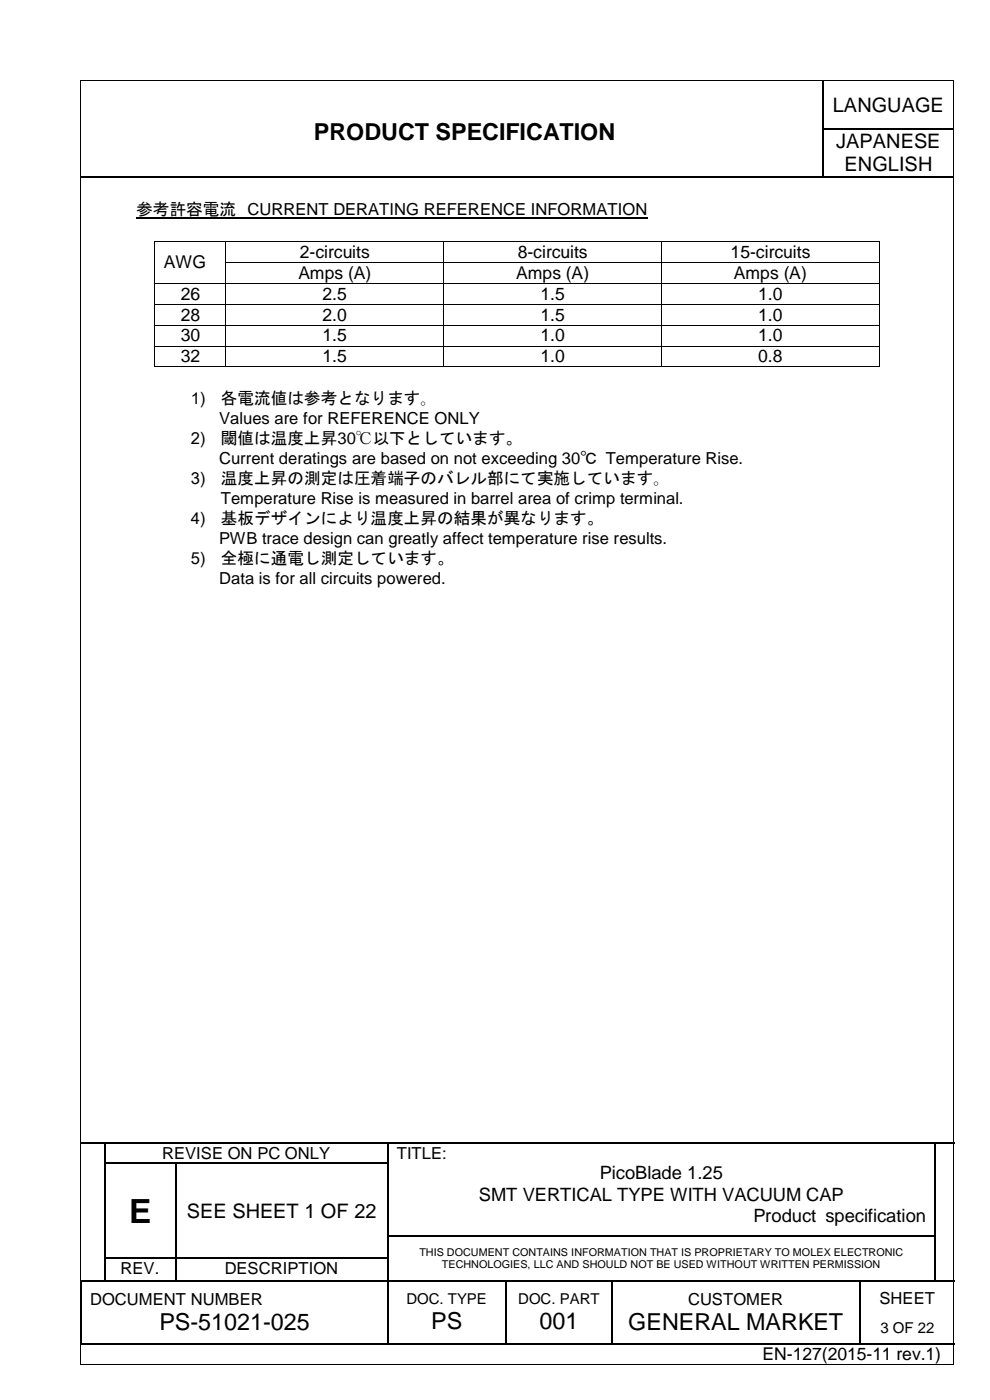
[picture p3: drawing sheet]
<svg xmlns="http://www.w3.org/2000/svg" width="210mm" height="297mm" viewBox="0 0 210 297" stroke-linecap="round" stroke-linejoin="round" font-family="sans-serif">
<defs><g id="words">
<text font-size="7.1" x="27.4" y="259.4">E</text>
<g font-size="5">
<text x="66.6" y="29.6">PRODUCT SPECIFICATION</text>
<text x="91.4" y="282">PS</text>
<text x="114.4" y="282">001</text>
<text x="33.8" y="282.2">PS-51021-025</text>
<text x="133.2" y="282.2">GENERAL MARKET</text>
</g>
<g font-size="4.2">
<text x="176.6" y="23.7">LANGUAGE</text>
<text x="177.3" y="31.5">JAPANESE</text>
<text x="179.1" y="36.3">ENGLISH</text>
<text x="39.6" y="258.4">SEE SHEET 1 OF 22</text>
</g>
<g font-size="3.9">
<text x="127.2" y="250.2">PicoBlade 1.25</text>
<text x="101.5" y="254.7">SMT VERTICAL TYPE WITH VACUUM CAP</text>
<text x="159.7" y="259.2">Product specification</text>
</g>
<g font-size="3.7">
<text x="34.8" y="56.9">AWG</text>
<text x="63.3" y="59.1">Amps (A)</text>
<text x="63.6" y="54.7">2-circuits</text>
<text x="109.5" y="59.1">Amps (A)</text>
<text x="109.8" y="54.7">8-circuits</text>
<text x="154.9" y="54.7">15-circuits</text>
<text x="155.6" y="59.1">Amps (A)</text>
<text x="38.3" y="63.6">26</text>
<text x="68.4" y="63.6">2.5</text>
<text x="114.6" y="63.6">1.5</text>
<text x="160.7" y="63.6">1.0</text>
<text x="38.3" y="68">28</text>
<text x="68.4" y="68">2.0</text>
<text x="114.6" y="68">1.5</text>
<text x="160.7" y="68">1.0</text>
<text x="38.3" y="72.4">30</text>
<text x="38.3" y="76.9">32</text>
<text x="68.4" y="72.4">1.5</text>
<text x="68.4" y="76.9">1.5</text>
<text x="114.6" y="72.4">1.0</text>
<text x="114.6" y="76.9">1.0</text>
<text x="160.7" y="72.4">1.0</text>
<text x="160.7" y="76.9">0.8</text>
<text x="161.6" y="288.6">EN-127(2015-11 rev.1)</text>
</g>
<g font-size="3.5">
<text x="28.9" y="45.6">参考許容電流 CURRENT DERATING REFERENCE INFORMATION</text>
<text x="40.5" y="85.8">1)</text>
<text x="46.8" y="85.8">各電流値は参考となります。</text>
<text x="40.5" y="94.2">2)</text>
<text x="46.5" y="90">Values are for REFERENCE ONLY</text>
<text x="46.8" y="94.2">閾値は温度上昇30℃以下としています。</text>
<text x="46.4" y="98.5">Current deratings are based on not exceeding 30℃ Temperature Rise.</text>
<text x="40.5" y="102.7">3)</text>
<text x="46.8" y="102.7">温度上昇の測定は圧着端子のバレル部にて実施しています。</text>
<text x="46.8" y="107">Temperature Rise is measured in barrel area of crimp terminal.</text>
<text x="40.5" y="111.2">4)</text>
<text x="46.8" y="111.2">基板デザインにより温度上昇の結果が異なります。</text>
<text x="40.5" y="119.7">5)</text>
<text x="46.5" y="115.4">PWB trace design can greatly affect temperature rise results.</text>
<text x="46.8" y="119.7">全極に通電し測定しています。</text>
<text x="46.5" y="123.9">Data is for all circuits powered.</text>
<text x="34.4" y="245.8">REVISE ON PC ONLY</text>
<text x="84.1" y="245.8">TITLE:</text>
<text x="25.6" y="270.4">REV.</text>
<text x="47.6" y="270.4">DESCRIPTION</text>
<text x="19.1" y="276.8">DOCUMENT NUMBER</text>
<text x="145.9" y="276.8">CUSTOMER</text>
<text x="186.5" y="276.6">SHEET</text>
</g>
<g font-size="3.2">
<text x="86.2" y="276.7">DOC. TYPE</text>
<text x="109.9" y="276.7">DOC. PART</text>
<text x="186.6" y="282.8">3 OF 22</text>
</g>
<g font-size="2.3">
<text x="88.9" y="266.5">THIS DOCUMENT CONTAINS INFORMATION THAT IS PROPRIETARY TO MOLEX ELECTRONIC</text>
<text x="93.7" y="269.1">TECHNOLOGIES, LLC AND SHOULD NOT BE USED WITHOUT WRITTEN PERMISSION</text>
</g>
</g></defs>
<g fill="none" stroke="#000" stroke-width=".25">
<path d="M174.6 17.1v10.2M17.2 37.5h157.2M174.6 27.5v9.9M174.7 27.4h27.4M174.7 37.5h27.4M28.9 46.2h108.4M17.2 242.4h4.9M22.2 242.6v4M22.2 246.9v4.8M22.2 252v4.9M22.2 257.1v4.9M22.3 242.4h59.8"/>
<path d="M22.3 246.8h14.8M37.2 246.9v4.8M37.2 252v4.9M37.2 257.1v4.9M37.3 246.8h44.8M82.2 242.6v4M82.2 246.9v4.8M82.2 252v4.9M82.2 257.1v4.9M82.4 242.4h115.7M198.2 242.6v4M198.2 246.9v4.8"/>
<path d="M198.2 252v4.9M198.2 257.1v4.9M198.4 242.4h4M17.2 271.9v13M17.6 271.8h4.5M22.2 262.3v4.6M22.2 267.1v4.6M22.3 267h14.8M22.3 271.8h14.8M37.2 262.3v4.6M37.2 267.1v4.6M37.3 267h44.8"/>
<path d="M37.3 271.8h44.8M82.2 262.3v4.6M82.2 267.1v4.6M82.2 271.9v13M82.4 262.2h115.7M82.4 271.8h24.7M107.2 271.9v13M107.3 271.8h22.3M129.7 271.9v13M129.9 271.8h52.2M182.2 271.9v13M182.4 271.8h15.7"/>
<path d="M198.2 262.3v4.6M198.2 267.1v4.6M198.4 271.8h4M17.3 285.1h64.8M82.4 285.1h24.7M107.3 285.1h22.3M129.9 285.1h52.2M182.4 285.1h20"/>
</g>
<g fill="#000">
<path d="M17 16.9h.2v.2h-.2z" fill-rule="evenodd"/>
<path d="M17 16.9h.2v.2h-.2z" fill-rule="evenodd"/>
<path d="M202.1 16.9h.2v.2h-.2z" fill-rule="evenodd"/>
<path d="M202.1 16.9h.2v.2h-.2z" fill-rule="evenodd"/>
<path d="M174.4 27.3h.3v.2h-.3z" fill-rule="evenodd"/>
<path d="M174.4 37.4h.3v.2h-.3z" fill-rule="evenodd"/>
<path d="M32.8 51.1h.1v.2h-.1z" fill-rule="evenodd"/>
<path d="M32.8 51.1h.1v.2h-.1z" fill-rule="evenodd"/>
<path d="M32.8 55.6h.1v.2h-.1z" fill-rule="evenodd"/>
<path d="M47.8 51.1h.2v.2h-.2z" fill-rule="evenodd"/>
<path d="M47.8 55.6h.2v.2h-.2z" fill-rule="evenodd"/>
<path d="M94 51.1h.1v.2h-.1z" fill-rule="evenodd"/>
<path d="M94 55.6h.1v.2h-.1z" fill-rule="evenodd"/>
<path d="M140.1 51.1h.2v.2h-.2z" fill-rule="evenodd"/>
<path d="M140.1 55.6h.2v.2h-.2z" fill-rule="evenodd"/>
<path d="M186.4 51.1h.2v.2h-.2z" fill-rule="evenodd"/>
<path d="M186.4 51.1h.2v.2h-.2z" fill-rule="evenodd"/>
<path d="M186.4 55.6h.2v.2h-.2z" fill-rule="evenodd"/>
<path d="M32.8 60h.1v.2h-.1z" fill-rule="evenodd"/>
<path d="M32.8 64.4h.1v.2h-.1z" fill-rule="evenodd"/>
<path d="M32.8 68.9h.1v.2h-.1z" fill-rule="evenodd"/>
<path d="M32.8 73.3h.1v.2h-.1z" fill-rule="evenodd"/>
<path d="M32.8 77.8h.1v.1h-.1z" fill-rule="evenodd"/>
<path d="M32.8 77.8h.1v.1h-.1z" fill-rule="evenodd"/>
<path d="M47.8 60h.2v.2h-.2z" fill-rule="evenodd"/>
<path d="M47.8 64.4h.2v.2h-.2z" fill-rule="evenodd"/>
<path d="M47.8 68.9h.2v.2h-.2z" fill-rule="evenodd"/>
<path d="M47.8 73.3h.2v.2h-.2z" fill-rule="evenodd"/>
<path d="M47.8 77.8h.2v.1h-.2z" fill-rule="evenodd"/>
<path d="M94 60h.1v.2h-.1z" fill-rule="evenodd"/>
<path d="M94 64.4h.1v.2h-.1z" fill-rule="evenodd"/>
<path d="M94 68.9h.1v.2h-.1z" fill-rule="evenodd"/>
<path d="M94 73.3h.1v.2h-.1z" fill-rule="evenodd"/>
<path d="M94 77.8h.1v.1h-.1z" fill-rule="evenodd"/>
<path d="M140.1 60h.2v.2h-.2z" fill-rule="evenodd"/>
<path d="M140.1 64.4h.2v.2h-.2z" fill-rule="evenodd"/>
<path d="M140.1 68.9h.2v.2h-.2z" fill-rule="evenodd"/>
<path d="M140.1 73.3h.2v.2h-.2z" fill-rule="evenodd"/>
<path d="M140.1 77.8h.2v.1h-.2z" fill-rule="evenodd"/>
<path d="M186.4 60h.2v.2h-.2z" fill-rule="evenodd"/>
<path d="M186.4 64.4h.2v.2h-.2z" fill-rule="evenodd"/>
<path d="M186.4 68.9h.2v.2h-.2z" fill-rule="evenodd"/>
<path d="M186.4 73.3h.2v.2h-.2z" fill-rule="evenodd"/>
<path d="M186.4 77.8h.2v.1h-.2z" fill-rule="evenodd"/>
<path d="M186.4 77.8h.2v.1h-.2z" fill-rule="evenodd"/>
<path d="M22.1 242.3h.2v.3h-.2z" fill-rule="evenodd"/>
<path d="M22.1 246.6h.2v.3h-.2z" fill-rule="evenodd"/>
<path d="M22.1 251.7h.2v.3h-.2z" fill-rule="evenodd"/>
<path d="M22.1 256.9h.2v.2h-.2z" fill-rule="evenodd"/>
<path d="M37.1 246.6h.2v.3h-.2z" fill-rule="evenodd"/>
<path d="M37.1 251.7h.2v.3h-.2z" fill-rule="evenodd"/>
<path d="M37.1 256.9h.2v.2h-.2z" fill-rule="evenodd"/>
<path d="M82.1 242.3h.3v.3h-.3z" fill-rule="evenodd"/>
<path d="M82.1 246.6h.3v.3h-.3z" fill-rule="evenodd"/>
<path d="M82.1 251.7h.3v.3h-.3z" fill-rule="evenodd"/>
<path d="M82.1 256.9h.3v.2h-.3z" fill-rule="evenodd"/>
<path d="M198.1 242.3h.3v.3h-.3z" fill-rule="evenodd"/>
<path d="M198.1 246.6h.3v.3h-.3z" fill-rule="evenodd"/>
<path d="M198.1 251.7h.3v.3h-.3z" fill-rule="evenodd"/>
<path d="M198.1 256.9h.3v.2h-.3z" fill-rule="evenodd"/>
<path d="M17.1 271.7h.2v.2h-.2z" fill-rule="evenodd"/>
<path d="M17.1 271.7h.2v.2h-.2z" fill-rule="evenodd"/>
<path d="M17.3 271.7h.3v.2h-.3z" fill-rule="evenodd"/>
<path d="M22.1 262h.2v.3h-.2z" fill-rule="evenodd"/>
<path d="M22.1 266.9h.2v.2h-.2z" fill-rule="evenodd"/>
<path d="M22.1 271.7h.2v.2h-.2z" fill-rule="evenodd"/>
<path d="M37.1 262h.2v.3h-.2z" fill-rule="evenodd"/>
<path d="M37.1 266.9h.2v.2h-.2z" fill-rule="evenodd"/>
<path d="M37.1 271.7h.2v.2h-.2z" fill-rule="evenodd"/>
<path d="M82.1 262h.3v.3h-.3z" fill-rule="evenodd"/>
<path d="M82.1 266.9h.3v.2h-.3z" fill-rule="evenodd"/>
<path d="M82.1 271.7h.3v.2h-.3z" fill-rule="evenodd"/>
<path d="M107.1 271.7h.2v.2h-.2z" fill-rule="evenodd"/>
<path d="M129.6 271.7h.3v.2h-.3z" fill-rule="evenodd"/>
<path d="M182.1 271.7h.3v.2h-.3z" fill-rule="evenodd"/>
<path d="M198.1 262h.3v.3h-.3z" fill-rule="evenodd"/>
<path d="M198.1 266.9h.3v.2h-.3z" fill-rule="evenodd"/>
<path d="M198.1 271.7h.3v.2h-.3z" fill-rule="evenodd"/>
<path d="M17 289.4h.2v.2h-.2z" fill-rule="evenodd"/>
<path d="M17 289.4h.2v.2h-.2z" fill-rule="evenodd"/>
<path d="M17.1 284.9h.2v.3h-.2z" fill-rule="evenodd"/>
<path d="M17.1 284.9h.2v.3h-.2z" fill-rule="evenodd"/>
<path d="M82.1 284.9h.3v.3h-.3z" fill-rule="evenodd"/>
<path d="M107.1 284.9h.2v.3h-.2z" fill-rule="evenodd"/>
<path d="M129.6 284.9h.3v.3h-.3z" fill-rule="evenodd"/>
<path d="M182.1 284.9h.3v.3h-.3z" fill-rule="evenodd"/>
<path d="M202.1 289.4h.2v.2h-.2z" fill-rule="evenodd"/>
<path d="M202.1 289.4h.2v.2h-.2z" fill-rule="evenodd"/>
</g>
<g fill="none" stroke="#000" stroke-width=".21">
<path d="M17.1 17.1v272.3M17.2 17h184.9M202.2 17.1v272.3M32.9 51.3v4.3M32.9 55.8v4.2M32.9 51.2h14.9M47.9 51.3v4.3M47.9 55.8v4.2M48 51.2h46M48 55.7h46M94 51.3v4.3M94 55.8v4.2"/>
<path d="M94.1 51.2h46M94.1 55.7h46M140.2 51.3v4.3M140.2 55.8v4.2M140.3 51.2h46.1M140.3 55.7h46.1M186.5 51.3v4.3M186.5 55.8v4.2M32.9 60.2v4.2M32.9 64.6v4.3M32.9 69.1v4.2M32.9 73.5v4.3"/>
<path d="M32.9 60.1h14.9M32.9 64.5h14.9M32.9 69h14.9M32.9 73.4h14.9M32.9 77.9h14.9M47.9 60.2v4.2M47.9 64.6v4.3M47.9 69.1v4.2M47.9 73.5v4.3M48 60.1h46M48 64.5h46M48 69h46"/>
<path d="M48 73.4h46M48 77.9h46M94 60.2v4.2M94 64.6v4.3M94 69.1v4.2M94 73.5v4.3M94.1 60.1h46M94.1 64.5h46M94.1 69h46M94.1 73.4h46M94.1 77.9h46M140.2 60.2v4.2"/>
<path d="M140.2 64.6v4.3M140.2 69.1v4.2M140.2 73.5v4.3M140.3 60.1h46.1M140.3 64.5h46.1M140.3 69h46.1M140.3 73.4h46.1M140.3 77.9h46.1M186.5 60.2v4.2M186.5 64.6v4.3M186.5 69.1v4.2M186.5 73.5v4.3"/>
<path d="M17.2 289.5h184.9"/>
</g>
<use href="#words"/>
</svg>
